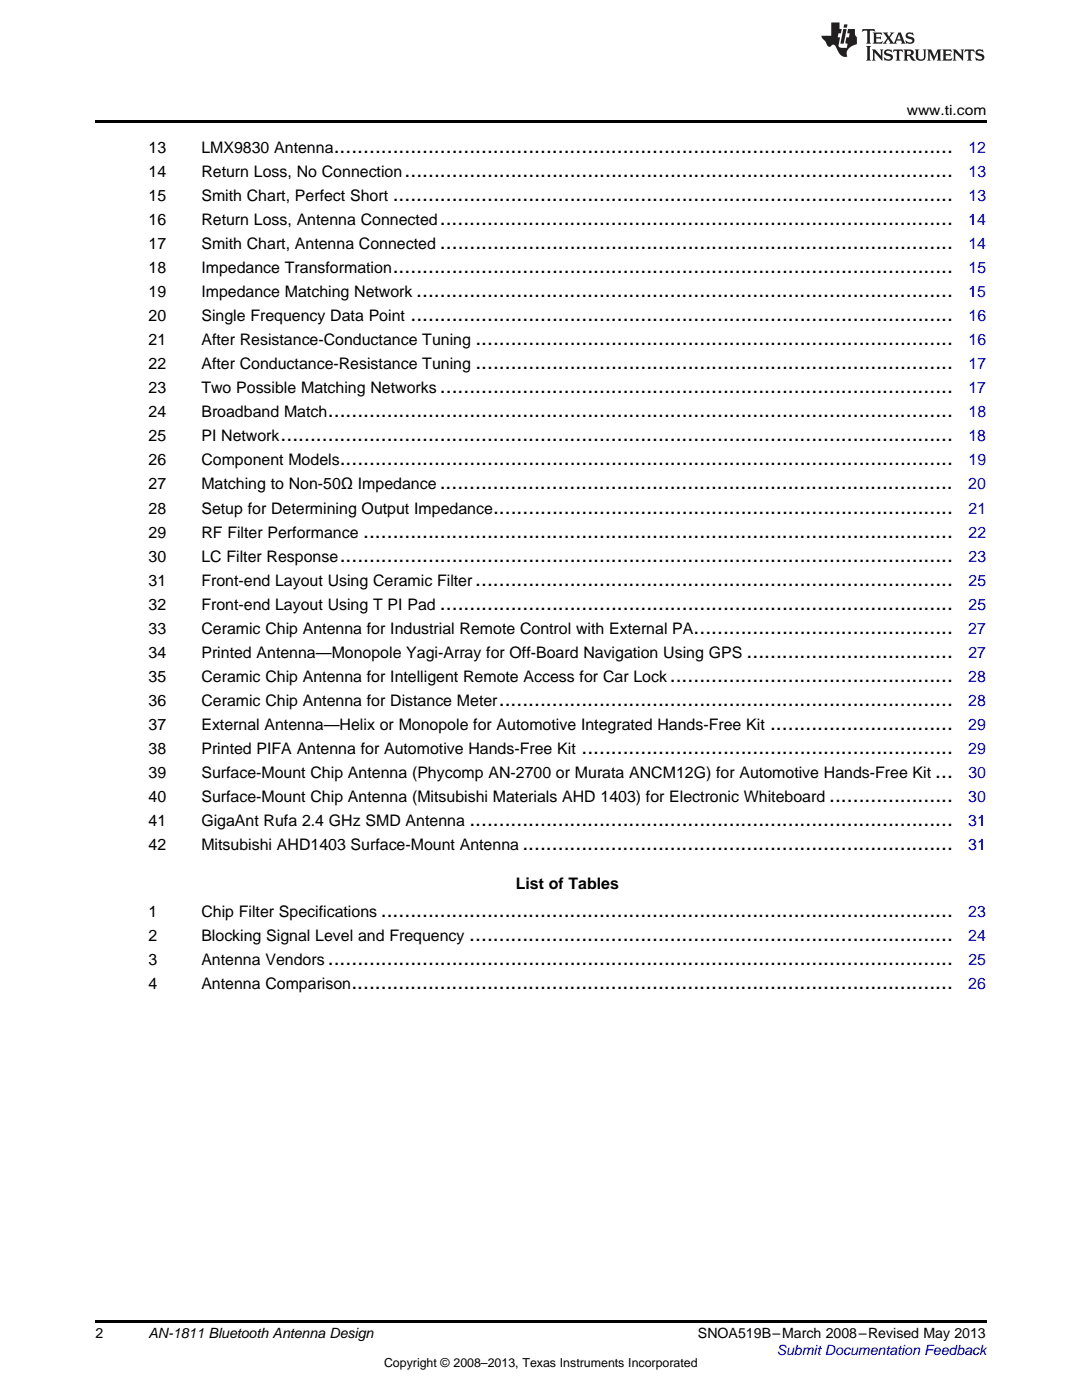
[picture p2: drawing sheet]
<svg xmlns="http://www.w3.org/2000/svg" width="216mm" height="279mm" viewBox="0 0 216 279" stroke-linecap="round" stroke-linejoin="round" font-family="sans-serif">
<defs><g id="words">
<g font-size="4.2">
<text x="66.6" y="30.5">.........................................................................................................</text>
<text x="80.7" y="35.3">.............................................................................................</text>
<text x="78.4" y="40.1">...............................................................................................</text>
<text x="87.8" y="44.9">.......................................................................................</text>
<text x="87.8" y="49.7">.......................................................................................</text>
<text x="78.4" y="54.5">...............................................................................................</text>
<text x="83.1" y="59.3">...........................................................................................</text>
<text x="81.9" y="64.1">............................................................................................</text>
<text x="94.9" y="68.9">.................................................................................</text>
<text x="94.9" y="73.7">.................................................................................</text>
<text x="65.4" y="83.3">..........................................................................................................</text>
<text x="87.8" y="78.5">.......................................................................................</text>
<text x="56" y="88.1">..................................................................................................................</text>
<text x="67.8" y="92.9">........................................................................................................</text>
<text x="87.7" y="97.7">.......................................................................................</text>
<text x="72.5" y="107.3">....................................................................................................</text>
<text x="98.4" y="102.5">..............................................................................</text>
<text x="67.8" y="112.1">........................................................................................................</text>
<text x="94.8" y="116.9">.................................................................................</text>
<text x="87.8" y="121.7">.......................................................................................</text>
<text x="138.4" y="126.5">............................................</text>
<text x="149" y="131.3">...................................</text>
<text x="133.7" y="136.1">................................................</text>
<text x="99.5" y="140.9">.............................................................................</text>
<text x="153.7" y="145.7">...............................</text>
<text x="116" y="150.5">...............................................................</text>
<text x="186.6" y="155.3">...</text>
<text x="165.5" y="160.1">.....................</text>
<text x="93.7" y="164.9">..................................................................................</text>
<text x="104.2" y="169.7">.........................................................................</text>
<text x="76" y="183.1">.................................................................................................</text>
<text x="93.6" y="187.9">..................................................................................</text>
<text x="65.4" y="192.7">..........................................................................................................</text>
<text x="70.1" y="197.4">......................................................................................................</text>
</g>
<g font-size="3.2">
<text x="29.6" y="30.5">13</text>
<text x="29.6" y="35.3">14</text>
<text x="40.2" y="30.5">LMX9830 Antenna</text>
<text x="40.2" y="35.3">Return Loss, No Connection</text>
<text x="29.6" y="40.1">15</text>
<text x="40.2" y="40.1">Smith Chart, Perfect Short</text>
<text x="29.6" y="44.9">16</text>
<text x="40.2" y="44.9">Return Loss, Antenna Connected</text>
<text x="29.6" y="49.7">17</text>
<text x="40.2" y="49.7">Smith Chart, Antenna Connected</text>
<text x="29.6" y="54.5">18</text>
<text x="29.6" y="59.3">19</text>
<text x="40.2" y="54.5">Impedance Transformation</text>
<text x="40.2" y="59.3">Impedance Matching Network</text>
<text x="29.6" y="64.1">20</text>
<text x="40.2" y="64.1">Single Frequency Data Point</text>
<text x="29.6" y="68.9">21</text>
<text x="40.2" y="68.9">After Resistance-Conductance Tuning</text>
<text x="29.6" y="73.7">22</text>
<text x="40.2" y="73.7">After Conductance-Resistance Tuning</text>
<text x="29.6" y="78.5">23</text>
<text x="29.6" y="83.3">24</text>
<text x="40.2" y="78.5">Two Possible Matching Networks</text>
<text x="40.2" y="83.3">Broadband Match</text>
<text x="29.6" y="88.1">25</text>
<text x="40.2" y="88.1">PI Network</text>
<text x="29.6" y="92.9">26</text>
<text x="40.2" y="92.9">Component Models</text>
<text x="29.6" y="97.7">27</text>
<text x="40.2" y="97.7">Matching to Non-50Ω Impedance</text>
<text x="29.6" y="102.5">28</text>
<text x="29.6" y="107.3">29</text>
<text x="40.2" y="102.5">Setup for Determining Output Impedance</text>
<text x="40.2" y="107.3">RF Filter Performance</text>
<text x="29.6" y="112.1">30</text>
<text x="40.2" y="112.1">LC Filter Response</text>
<text x="29.6" y="116.9">31</text>
<text x="40.2" y="116.9">Front-end Layout Using Ceramic Filter</text>
<text x="29.6" y="121.7">32</text>
<text x="40.2" y="121.7">Front-end Layout Using T PI Pad</text>
<text x="29.6" y="126.5">33</text>
<text x="29.6" y="131.3">34</text>
<text x="40.2" y="126.5">Ceramic Chip Antenna for Industrial Remote Control with External PA</text>
<text x="40.2" y="131.3">Printed Antenna—Monopole Yagi-Array for Off-Board Navigation Using GPS</text>
<text x="29.6" y="136.1">35</text>
<text x="40.2" y="136.1">Ceramic Chip Antenna for Intelligent Remote Access for Car Lock</text>
<text x="29.6" y="140.9">36</text>
<text x="40.2" y="140.9">Ceramic Chip Antenna for Distance Meter</text>
<text x="29.6" y="145.7">37</text>
<text x="40.2" y="145.7">External Antenna—Helix or Monopole for Automotive Integrated Hands-Free Kit</text>
<text x="29.6" y="150.5">38</text>
<text x="29.6" y="155.3">39</text>
<text x="40.2" y="150.5">Printed PIFA Antenna for Automotive Hands-Free Kit</text>
<text x="40.2" y="155.3">Surface-Mount Chip Antenna (Phycomp AN-2700 or Murata ANCM12G) for Automotive Hands-Free Kit</text>
<text x="29.6" y="160.1">40</text>
<text x="40.2" y="160.1">Surface-Mount Chip Antenna (Mitsubishi Materials AHD 1403) for Electronic Whiteboard</text>
<text x="29.6" y="164.9">41</text>
<text x="40.2" y="164.9">GigaAnt Rufa 2.4 GHz SMD Antenna</text>
<text x="29.6" y="169.7">42</text>
<text x="40.2" y="169.7">Mitsubishi AHD1403 Surface-Mount Antenna</text>
<text x="102.9" y="177.5">List of Tables</text>
<text x="29.6" y="183.1">1</text>
<text x="40.2" y="183.1">Chip Filter Specifications</text>
<text x="29.6" y="187.9">2</text>
<text x="40.2" y="187.9">Blocking Signal Level and Frequency</text>
<text x="29.6" y="192.7">3</text>
<text x="29.6" y="197.4">4</text>
<text x="40.2" y="192.7">Antenna Vendors</text>
<text x="40.2" y="197.4">Antenna Comparison</text>
</g>
<g font-size="3.2" fill="#00f">
<text x="193.2" y="30.5">12</text>
<text x="193.3" y="35.3">13</text>
<text x="193.3" y="40.1">13</text>
<text x="193.2" y="44.9">14</text>
<text x="193.2" y="49.7">14</text>
<text x="193.2" y="59.3">15</text>
<text x="193.3" y="54.5">15</text>
<text x="193.3" y="64.1">16</text>
<text x="193.3" y="68.9">16</text>
<text x="193.3" y="73.7">17</text>
<text x="193.2" y="78.5">17</text>
<text x="193.3" y="83.3">18</text>
<text x="193.2" y="88.1">18</text>
<text x="193.3" y="92.9">19</text>
<text x="193.2" y="97.7">20</text>
<text x="193.3" y="102.5">21</text>
<text x="193.3" y="107.3">22</text>
<text x="193.3" y="112.1">23</text>
<text x="193.3" y="116.9">25</text>
<text x="193.3" y="121.7">25</text>
<text x="193.2" y="126.5">27</text>
<text x="193.2" y="131.3">27</text>
<text x="193.2" y="136.1">28</text>
<text x="193.2" y="140.9">28</text>
<text x="193.2" y="145.7">29</text>
<text x="193.2" y="150.5">29</text>
<text x="193.2" y="155.3">30</text>
<text x="193.2" y="160.1">30</text>
<text x="193.2" y="164.9">31</text>
<text x="193.2" y="169.7">31</text>
<text x="193.2" y="183.1">23</text>
<text x="193.2" y="187.9">24</text>
<text x="193.2" y="197.4">26</text>
<text x="193.2" y="192.7">25</text>
</g>
<g font-size="2.8">
<text x="180.9" y="23">www.ti.com</text>
<text x="19" y="267">2</text>
<text x="29.6" y="267.1">AN-1811 Bluetooth Antenna Design</text>
<text x="139.3" y="267.1">SNOA519B–March 2008–Revised May 2013</text>
</g>
<text font-size="2.8" fill="#00f" x="155" y="270.4">Submit Documentation Feedback</text>
<text font-size="2.5" x="76.6" y="272.7">Copyright © 2008–2013, Texas Instruments Incorporated</text>
</g></defs>
<path d="M19 24h177.8v.6h-177.8zM19 263.5h177.8v.6h-177.8z" fill="#000"/>
<g fill="#231f20">
<path d="M172.1 5.8l-.1 .6 .5-.3h.5v.2v2.1l-.2 .3h1l-.2-.3v-2.1v-.2h.6l.4 .3-.1-.6zM174.1 6.5l.3 .4v1.5l-.3 .3h1.9l.1-.5a1.04 1.04 0 0 1-1.3 .1v-.6h.6l.4 .2v-.7l-.4 .2h-.6l.1-.6h.7l.4 .2-.1-.5zM176.1 6.5l.9 1.1-.9 1.1h.8l-.1-.2 .4-.7 .4 .7-.2 .2h1.6l-.2-.2 .1-.4h.9l.2 .4-.2 .2h.9l-.2-.3-.8-1.9h-.5l-.9 2.1-.7-1.1 .8-1h-.8l.1 .3-.3 .5-.4-.6 .2-.2zM179.4 6.9l.3 .9h-.7zM180.9 6.6a.63 .63 0 0 0-.2 .7 .63 .63 0 0 0 .6 .4l.6 .2 .1 .2a.75 .75 0 0 1-.7 .4 .75 .75 0 0 1-.6-.5l.1 .7 .2-.1a1.11 1.11 0 0 0 1.5-.5 1.13 1.13 0 0 0-1.3-.9l-.1-.3a1.04 1.04 0 0 1 1.2 .2l-.1-.6-.2 .1-.5-.1zM172.8 9.2l.3 .3v2.2l-.3 .4h1l-.2-.4v-2.2l.2-.3zM174 9.9l.2 .3v1.5l-.2 .4h.7l-.2-.4v-1.3l1.6 1.7v-1.9l.2-.3h-.7l.2 .3v.9l-1.2-1.2zM176.6 10a.62 .62 0 0 0-.2 .7 .62 .62 0 0 0 .6 .4l.6 .2 .1 .2a.76 .76 0 0 1-.7 .4 .76 .76 0 0 1-.6-.5l.1 .7 .1-.1a1.11 1.11 0 0 0 1.6-.6 1.13 1.13 0 0 0-1.3-.8l-.1-.3a1.04 1.04 0 0 1 1.2 .1l-.1-.5-.2 .1-.5-.2zM178.3 9.9l-.1 .6a.61 .61 0 0 1 .7-.3v1.5l-.2 .4h1l-.3-.4v-1.5a.63 .63 0 0 1 .8 .3l-.1-.6zM180.3 9.9l.2 .3v1.5l-.2 .4h.9l-.2-.2v-.7l.6 .2a.76 .76 0 0 0 1.1 .6l-1-.9a.58 .58 0 0 0 .6-.6 .58 .58 0 0 0-.5-.6zM181 10.2l.1-.1a.45 .45 0 0 1 .6 .1 .45 .45 0 0 1 .1 .5l-.8 .2zM182.5 9.9l.2 .2a2.17 2.17 0 0 0 .4 1.9 .99 .99 0 0 0 1.6-.7v-1.1l.2-.3h-.8l.2 .2a1.92 1.92 0 0 1-.2 1.7 .6 .6 0 0 1-.9-.5v-1.1l.2-.3zM185 9.9l.2 .3v1.5l-.2 .4h.7l-.2-.4v-1.4l.8 1.8 .8-1.8v1.4l-.2 .4h1l-.3-.4v-1.5l.3-.3h-.8l-.7 1.4-.6-1.4zM188 9.9l.2 .3v1.5l-.2 .4h1.8l.2-.6a1.04 1.04 0 0 1-1.3 .2v-.6h.6l.4 .1v-.6l-.4 .2h-.6l.1-.6h.7l.4 .2-.1-.5zM190.1 9.9l.2 .3v1.5l-.2 .4h.7l-.2-.4v-1.3l1.6 1.7v-1.9l.2-.3h-.7l.2 .3v.9l-1.1-1.2zM192.6 9.9l-.1 .6a.61 .61 0 0 1 .7-.3v1.5l-.2 .4h.9l-.2-.4v-1.5a.63 .63 0 0 1 .8 .3l-.2-.6zM194.9 10a.62 .62 0 0 0-.2 .7 .62 .62 0 0 0 .6 .4l.5 .2 .2 .2a.76 .76 0 0 1-.7 .4 .76 .76 0 0 1-.7-.5l.2 .7 .1-.1a1.11 1.11 0 0 0 1.5-.6 1.13 1.13 0 0 0-1.2-.8l-.1-.3a1.04 1.04 0 0 1 1.2 .1l-.2-.5-.2 .1-.5-.2z"/>
<path d="M165.9 4.5v2.6h-2l.1 .4 .8 .9a.91 .91 0 0 0 .9 .9 .56 .56 0 0 1 .5-.4 .56 .56 0 0 1 .5 .3l.4 .8a1.53 1.53 0 0 0 2 1.3 1.54 1.54 0 0 1 1-2.1l.9-.4-.1-1.4a1.52 1.52 0 0 1-.3-1.6h-1.4l-.2 .9h.5l-.1 .8h-.5l-.2 .9v.2l.4 .1-.1 .9a1.93 1.93 0 0 1-1.7-.3l.3-1.8h-.4l.1-.8h.5l.2-.9h-.5v-1.3zM168.3 5.8l-.6 2.9h.7l.5-2.9zM168.4 4.9l-.1 .6h.7l.1-.6z"/>
</g>
<use href="#words"/>
</svg>
